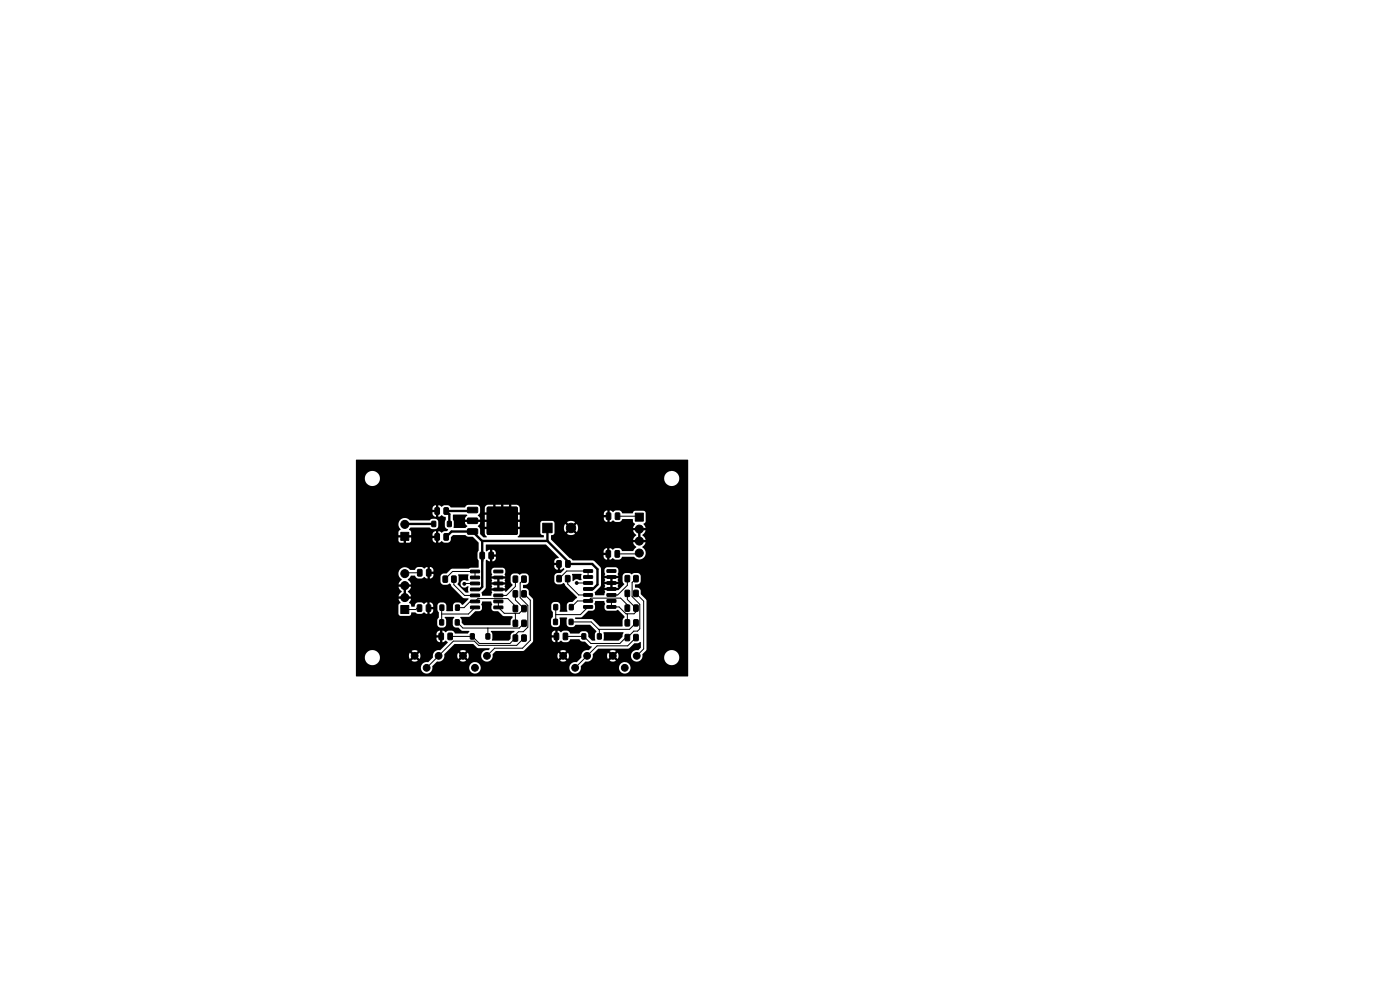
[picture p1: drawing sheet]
<svg xmlns="http://www.w3.org/2000/svg" width="297mm" height="210mm" viewBox="0 0 297 210" stroke-linecap="round" stroke-linejoin="round" font-family="sans-serif">
<g fill="#000" stroke="#000" stroke-width=".21">
<path d="M85 112.9h1.7v1.7h-1.7zM91.6 110.6h.8v1.1h-.8zM92.3 113.2h.7l.2 .1v1.1l-.1 .2h-.6l-.2-.1zM92.3 107.7h.7l.2 .1v1.1l-.1 .2h-.6l-.2-.1zM94.2 113.2h.7l.2 .1v1.1l-.1 .2h-.6l-.2-.1zM94.2 107.7h.7l.2 .1v1.1l-.1 .2h-.6l-.2-.1zM94.9 110.6h.8v1.1h-.8zM99.2 107.7l2-.1 .1 .2v.8l-.2 .2h-1.8l-.2-.3zM99.2 109.9h2l.1 .2v.8l-.2 .2h-1.8l-.2-.3zM99.2 112.2h2l.1 .2v.8l-.2 .2-1.8-.1-.2-.2zM101.9 117.2l.6-.1 .3 .2v1l-.2 .3h-.6l-.2-.2zM103.4 107.6h2.9v2.6h-2.9z"/>
<path d="M103.4 110.7h2.9v2.6h-2.9zM103.4 107.6h6.3v5.7h-6.3zM103.8 117.2l.6-.1 .3 .2v1l-.2 .3h-.6l-.2-.2zM106.8 107.6h2.9v2.6h-2.9zM106.8 110.7h2.9v2.6h-2.9zM115.1 111h2v2h-2zM128.6 116.8h.7l.2 .1v1.1l-.1 .2h-.6l-.2-.1zM128.7 108.8h.6l.3 .1v1.1l-.2 .2h-.5l-.3-.1zM130.5 116.8h.7l.2 .1v1.1l-.1 .2h-.6l-.2-.1zM130.6 108.8h.6l.3 .1v1.1l-.2 .2h-.5l-.3-.1zM134.8 108.9h1.7v1.7h-1.7zM85 128.5h1.7v1.7h-1.7z"/>
<path d="M88.6 128.3h.7l.2 .1v1.1l-.2 .2h-.6l-.2-.1zM88.6 120.8h.7l.2 .1 .1 1.1-.2 .2h-.6l-.2-.1zM90.5 128.3h.7l.2 .1v1.1l-.2 .2h-.6l-.2-.1zM90.5 120.8h.7l.2 .1v1.1l-.1 .2h-.6l-.2-.1zM93.4 128.4h.7v1h-.7zM94 122.2h.7l.3 .1v1l-.2 .2-.6 .1-.2-.2zM93.2 134.3h.7l.2 .1v1.1l-.2 .2h-.6l-.2-.1zM93.3 131.5h.8v1.1h-.8zM95.8 122.2h.7l.3 .1v1l-.2 .2-.6 .1-.2-.2zM95.1 134.3h.7l.2 .1v1.1l-.2 .2h-.6l-.2-.1zM96.7 128.4h.7v1h-.7zM96.6 131.5h.8v1.1h-.8z"/>
<path d="M99.8 134.5h.8v1h-.8zM99.8 121l1.9-.1v.5l-1.8 .1zM99.8 122.2h1.9v.5l-1.8 .1zM99.8 123.5h1.9v.5l-1.8 .1zM99.8 124.8h1.9v.4l-1.8 .1zM99.8 126.1l1.9-.1v.5l-1.8 .1zM99.8 127.3h1.9v.5l-1.8 .1zM99.8 128.6h1.9v.5h-1.8zM103.1 134.5h.8v1h-.8zM104.8 128.6h1.8l.1 .5h-1.9zM104.8 127.3h1.8l.1 .5-1.9 .1zM104.8 126.1l1.8-.1 .1 .5-1.9 .1z"/>
<path d="M104.8 124.8h1.8l.1 .4-1.9 .1zM104.8 123.5h1.8l.1 .5-1.9 .1zM104.8 122.2h1.8l.1 .5-1.9 .1zM104.8 121l1.8-.1 .1 .5-1.9 .1zM108.9 128.5l.7-.1 .2 .2v1l-.1 .2h-.6l-.3-.2zM108.9 122.2h.7l.2 .1v1l-.1 .2-.6 .1-.3-.2zM108.9 134.7h.7l.2 .1v1l-.1 .2-.6 .1-.3-.2zM108.9 131.6l.7-.1 .2 .2v1l-.1 .2h-.6l-.3-.1zM108.9 125.3h.7l.2 .1v1l-.1 .3h-.6l-.3-.2zM110.7 128.5l.7-.1 .3 .2v1l-.2 .2h-.6l-.2-.2zM110.7 122.2h.7l.3 .1v1l-.2 .2-.6 .1-.2-.2zM110.7 134.7h.7l.3 .1v1l-.2 .2-.6 .1-.2-.2z"/>
<path d="M110.7 131.6l.7-.1 .3 .2v1l-.2 .2h-.6l-.2-.1zM110.7 125.3h.7l.3 .1v1l-.2 .3h-.6l-.2-.2zM117.5 128.3h.8v1h-.8zM118.2 122.1h.7l.2 .1v1l-.1 .2-.7 .1-.2-.2zM117.5 131.4h.7v1.1h-.7zM117.6 134.3h.7l.2 .1v1.1l-.1 .2h-.6l-.2-.1zM118.2 119l.6-.1 .3 .2v1l-.2 .2-.6 .1-.2-.2zM120 122.1h.7l.2 .1v1l-.1 .2-.6 .1-.3-.2zM119.5 134.3h.7l.2 .1 .1 1.1-.2 .2h-.6l-.2-.1zM120.8 128.3h.8v1h-.8zM120.1 119l.6-.1 .3 .2v1l-.2 .2-.6 .1-.2-.2zM120.8 131.4h.7v1.1h-.7z"/>
<path d="M123.5 134.5h.7v1h-.7zM123.8 120.9l1.8-.1 .1 .5-1.8 .1zM123.8 122.1h1.8l.1 .5-1.8 .1zM123.8 123.4h1.8l.1 .5-1.8 .1zM123.8 124.7h1.8l.1 .4-1.8 .1zM123.8 126l1.8-.1 .1 .5-1.8 .1zM123.8 127.2h1.8l.1 .5-1.8 .1zM123.8 128.5h1.8l.1 .5h-1.8zM126.8 134.5h.7v1h-.7zM128.8 128.5h1.8l.1 .5h-1.9zM128.8 127.2h1.8l.1 .5-1.9 .1zM128.8 126l1.8-.1 .1 .5-1.9 .1z"/>
<path d="M128.8 124.7h1.8l.1 .4-1.9 .1zM128.8 123.4h1.8l.1 .5-1.9 .1zM128.8 122.1h1.8l.1 .5-1.9 .1zM128.8 120.9l1.8-.1 .1 .5-1.9 .1zM132.6 122.1h.7l.3 .1v1l-.2 .2-.6 .1-.2-.2zM132.6 128.4l.7-.1 .3 .2v1l-.2 .2h-.6l-.2-.2zM132.6 131.5l.7-.1 .3 .2v1l-.2 .2h-.6l-.2-.1zM132.6 134.6h.7l.3 .1v1l-.2 .2-.6 .1-.2-.2zM132.6 125.2h.7l.3 .1v1l-.2 .3h-.6l-.2-.2zM134.5 122.1h.7l.2 .1v1l-.1 .2-.6 .1-.3-.2zM134.5 128.4l.7-.1 .2 .2v1l-.1 .2h-.6l-.3-.2zM134.5 131.5l.7-.1 .2 .2v1l-.1 .2h-.6l-.3-.1z"/>
<path d="M134.5 134.6h.7l.2 .1v1l-.1 .2-.6 .1-.3-.2zM134.5 125.2h.7l.2 .1v1l-.1 .3h-.6l-.3-.2z"/>
<circle cx="79" cy="118" r=".3"/>
<circle cx="85" cy="103" r=".3"/>
<circle cx="85.9" cy="111.2" r=".85"/>
<circle cx="97.3" cy="117.2" r=".3"/>
<circle cx="97.7" cy="110.4" r=".3"/>
<circle cx="101.7" cy="103.5" r=".3"/>
<circle cx="107.3" cy="117.5" r=".3"/>
<circle cx="116.3" cy="117.5" r=".3"/>
<circle cx="120" cy="103.5" r=".3"/>
<circle cx="121.1" cy="112" r="1"/>
<circle cx="122.2" cy="117.5" r=".3"/>
<circle cx="129.8" cy="119.2" r=".3"/>
<circle cx="135.6" cy="114.8" r=".85"/>
<circle cx="135.6" cy="112.2" r=".85"/>
<circle cx="135.6" cy="117.3" r=".85"/>
<circle cx="137" cy="103" r=".3"/>
<circle cx="79" cy="134.5" r=".3"/>
<circle cx="85.9" cy="126.8" r=".85"/>
<circle cx="85.9" cy="121.7" r=".85"/>
<circle cx="85.9" cy="124.2" r=".85"/>
<circle cx="88" cy="139.1" r=".72"/>
<circle cx="93" cy="139.1" r=".72"/>
<circle cx="98.2" cy="139.1" r=".72"/>
<circle cx="98.5" cy="123.9" r=".3"/>
<circle cx="98.5" cy="122.5" r=".3"/>
<circle cx="103.2" cy="131.8" r=".3"/>
<circle cx="103.3" cy="139.1" r=".72"/>
<circle cx="107" cy="135" r=".3"/>
<circle cx="115" cy="131" r=".3"/>
<circle cx="119.5" cy="139.1" r=".72"/>
<circle cx="122.3" cy="122.2" r=".3"/>
<circle cx="122.3" cy="123.7" r=".3"/>
<circle cx="124.5" cy="139.1" r=".72"/>
<circle cx="130" cy="139.1" r=".72"/>
<circle cx="130" cy="135" r=".3"/>
<circle cx="130" cy="131" r=".3"/>
<circle cx="135.1" cy="139.1" r=".72"/>
<circle cx="142.5" cy="123.4" r=".3"/>
<circle cx="142.5" cy="134" r=".3"/>
<circle cx="90.5" cy="141.7" r=".72"/>
<circle cx="100.8" cy="141.7" r=".72"/>
<circle cx="122" cy="141.7" r=".72"/>
<circle cx="132.5" cy="141.7" r=".72"/>
</g>
<g fill="none" stroke="#000" stroke-width=".21">
<path d="M85.5 111.1l-.1 .1M100.1 112.6l.1 .2M100.2 108.2l-.2 .2M131 109.5h4.4l.2 .2M135.6 117.3l-.2 .2h-4.5M89 129h-.5l-.3 .3h-2.3M89 121.5h-2.9l-.2 .2M93.7 128.9v3.1M95.5 135h4.7l1.5 1.5h6.5l1.1-1.1M96.3 122.9v1.1l2.3 2.3h2.2M97 132l1.2 1.2h12l1-1M97 128.9h1.5l1.3-1.3h1l.6-.6h6.3l1.6 1.6v.5"/>
<path d="M100.8 123.8l-2.3 .1M100.8 128.9l-1.4 1.4h-5.7M100.8 122.5v-1.3h-4.8l-1.5 1.7M100.8 125h.9M103.5 133.2v1.8M109.3 130.1v2.1M109.3 122.9v1.5l-1.9 1.9h-1.7M109.3 126v1.3l1.9 1.8-1 1h-3.2l-1.3-1.2v-1.3M109.3 135.4h.4M111.2 122.9l-.8 .8v3.1l1.6 1.6v4.6l-1 1h-1l-.7 .7v.7M111.2 135.4l-1.6 1.5h-8.1l-.9-.9h-4.4l-5.7 5.7M111.2 126l1.3 1.3v8.6l-1.7 1.6h-5.9l-1.6 1.6"/>
<path d="M117.8 128.8v3.1M120.4 122.8v1.1l2.4 2.3h2M121.2 131.9h4.2l1.6 1.6M121.2 128.8l1.3-1.3h2.3l.6-.6h6.3l1.4 1.4v.7M122.3 123.7h2.5M124.8 128.8l-1.7 1.6h-5.2M124.8 122.4v-1.3h-4.6l-1.6 1.7M127 133.5l.1 .2v1.3M133 130.2l.1 1.9M133.1 122.8v1.4l-2.1 2h-1.3M133.1 125.9v1.3l1.8 1.8v.8l-.4 .4h-1.7l-1.5-1.4h-1.6v-1.3M134.9 132.1l-1.4 1.4h-6.5"/>
<path d="M134.9 122.8l-.8 .8v3l1.6 1.6v5.2l-.5 .5h-.7l-1.4 1.4h-.3l-1.3 1.2h-6.2l-1.4-1.5h-4M134.9 135.3l-1.7 1.7h-6.5l-4.7 4.7M134.9 125.9l1.7 1.6v10.2l-1.5 1.4"/>
</g>
<path d="M92 111.1l-6.1 .1M94.6 113.9l1.2-1.1h4.4l2.1 2M100 108.4h-5.4l.7 .7v2M116.1 114.8l4.4 4.3v.9M116.1 114.8h-13.8v9.7l-.6 .5M116.1 112v2.8M120.5 119.6h5.1l1.1 1.2v3.2l-.9 .9h-1" fill="none" stroke="#000" stroke-width=".5"/>
<path d="M75.5 97.6h70.5l-.1 45.9h-70.3l-.1-.1v-1.8h13.8a1.22 1.22 0 0 0 1.2 1.3 1.22 1.22 0 0 0 1.2-1.3h7.8v.2a1.22 1.22 0 0 0 1.9 .9 1.22 1.22 0 0 0 0-2.1 1.22 1.22 0 0 0-1.9 1h-7.8v-.3l1-1a1.24 1.24 0 0 0 1.6-1.3h2.7l.2 .8 .6-.6 .4 .3-.6 .7a1.22 1.22 0 0 0 1.3-.1l-.6-.6 .3-.3 .7 .6a1.22 1.22 0 0 0-.1-1.3l-.6 .6-.3-.4 .6-.6a1.22 1.22 0 0 0-1.3 0l.6 .6-.4 .4-.6-.6-.2 .5h-2.7v-.3l2.1-2.1h3.9l1 .9h2.5l-.1 .4a1.23 1.23 0 0 0-1.6 .9 1.23 1.23 0 0 0 1.1 1.5 1.23 1.23 0 0 0 1.3-1.3h13.7l.2 .8 .7-.6 .3 .3-.6 .7a1.22 1.22 0 0 0 1.3-.1l-.6-.6 .4-.3 .6 .6a1.22 1.22 0 0 0 0-1.3l-.6 .6-.4-.4 .6-.6a1.22 1.22 0 0 0-1.3 0l.6 .6-.3 .4-.7-.6-.2 .5h-13.7v-.3l.7-.6h5.9l1.9-1.9 .1-.7h3.9a.74 .74 0 0 0 .8 .7v-.9h-.8v.2h-3.9v-1h3.9v.3h.8v-1l-.5 .1-.3 .6h-3.9v-7.3l-.9-1.1-.2-1-.3-.3-.7-.1v-.6a.89 .89 0 0 0 1.2-.7v-1.2l-.5-.5h-1l-.4 .2-.5-.2h-.9l-.4 .2-.2 .4v1.2l.4 .7-1.3 1.3h-.2v-.2h-2.9a.87 .87 0 0 1-.2 1.1l-1.8-.1-.1-.6 .8-.9 .1-.8h1.2l.1 .4-.1 .4h2.9l-.2-.4 .2-.4h-1.2v.8h-.5v-.8h-2.4v-1.2h1.2l.1 .3-.1 .4h2.9l-.2-.3 .2-.4h-1.2v.7h-.5v-.7h-2.4v-1.8h1.1l.2 .8-.1 .5h2.9l-.2-.4 .2-.9-.1-.3-.4-.3h-1.9l-.4 .3-.2 .3h-1.1v-.8h14.5l.3 .5 .4 .2v-1h-.7v.3h-14.5l.1-1.4 .6 .3h.7a.79 .79 0 0 0 .7-1h-.8v1h-.5v-1.5h1.3v-.3a.74 .74 0 0 0-.8-.7v1h-.5v-1l-.6 .4-.2-.2v-1.2l12.7-.1 2.7 2.7a.33 .33 0 0 1-.5 .3l-.3 .3-.1 .6h.9l.3 .3v1.2l.7-.4 .2 .2-.7 .8-.8 .1-.4 .2-.2 .3v1.2a.74 .74 0 0 0 .7 .7l.7-.1 .6-.2 .4 .5 2.4 2.6-.9 .9h-.7l-.4 .3-.2 .4 .1 1.4h-1.5v-1.4a.72 .72 0 0 0-.6-.7l-.8 .1-.4 .5v1l.3 .6v.9l-.4 .7v.9l.3 .5 .9 .1 .5-.2 .2-.5-.1-1.3h1.5l.1 .1-.1 1.3 .4 .6h.9l.6-.5h3l1.4 1.4-.3 .6 .1 1.3-.6 .1-.9-.8-.1-.8-.5-.4-.9 .1-.4 .4h-1.9l-.6-.6h-.9l-.5 .3-.7-.3v2.4l.7-.3 .5 .3h.9l.6-.6h1.8l.5 .4 .8 .1 .9 .9 .5 .1v.2l-.6 .6a1.35 1.35 0 0 0-1.6 1.6l-1 1a1.23 1.23 0 0 0-1.5 1 1.23 1.23 0 0 0 1.2 1.4 1.23 1.23 0 0 0 1.2-1.3h8.1v.2a1.22 1.22 0 0 0 1.9 .9 1.22 1.22 0 0 0 0-2.1 1.22 1.22 0 0 0-1.9 1h-8.1v-.3l1-1a1.24 1.24 0 0 0 1.6-1.3h3l.2 .8 .6-.6 .4 .3-.6 .7a1.22 1.22 0 0 0 1.3-.1l-.7-.6 .4-.3 .6 .6a1.22 1.22 0 0 0 0-1.3l-.6 .6-.4-.4 .6-.6a1.22 1.22 0 0 0-1.3 0l.7 .6-.4 .4-.6-.6-.2 .5h-3v-.3l1.1-1.1h6.3l1.4-1.1 .7-.1 .6-.2v1.2l-.5 .5a1.23 1.23 0 0 0-1.5 .9 1.23 1.23 0 0 0 .9 1.5 1.23 1.23 0 0 0 1.5-.9h4.6v.2a1.61 1.61 0 0 0 2.4 1.3 1.61 1.61 0 0 0 0-2.8 1.61 1.61 0 0 0-2.4 1.3h-4.6v-.6l.9-1.1v-10.3l-1.2-1.3-.1-.8a.84 .84 0 0 0-1.1-.6l-.1-.1 .1-.6a.89 .89 0 0 0 1.1-.7v-1.2l-.4-.5h-1l-.5 .2-.5-.2h-.8l-.5 .2-.1 .4v1.2l.3 .5-1.2 1.3h-3a.87 .87 0 0 1-.1 1.1l-1.9-.1v-.6l1.1-1.1 .2-.6h.7l.2 .4-.2 .4h3l-.2-.4 .2-.4h-1.2v.8h-.5v-.8h-2v-1.2h.7l.2 .3-.2 .4h3l-.2-.3 .2-.4h-1.2v.7h-.5v-.7h-2v-1.8h.7l.2 .8-.2 .5h3l-.2-.4 .2-.5-.1-.7-.5-.3h-1.8l-.4 .3-.2 .3h-.7l-.2-.6-1.5-1.4h-4.3l-1-.9h7.6l.2 .6 .5 .1v-.9h-.7v.2h-7.6l-1.1-1h8.7v.3h.7v-1h.5v2.4l.7-.3 .5 .3h.9l.6-.6h2.5a1.4 1.4 0 0 0 2.2 .1 1.4 1.4 0 0 0-.4-2.2l.5-.5 .2-.5h-.9v-.5h.9l-.2-.4-.5-.6 .5-.6 .2-.4h-.9v-.5h.9l-.5-.8 .5-.5v-1.9l-.2-.3-.3-.2h-1.8l-.3 .2-.2 .4h-2.1l-.7-.6h-.8l-.6 .3-.7-.3v2.4l.8-.3 .5 .3h.8l.7-.6 2.2 .1v.6l.4 .4-.4 .8h.9v.5h-.9l.2 .4 .5 .6-.5 .6-.2 .4h.9v.5h-.9l.2 .5 .5 .6-.7 .8h-2.3l-.6-.6h-.9l-.5 .3-.5-.3h-.7a.74 .74 0 0 0-.7 .7h-8.7l-2.5-2.5v-.9l.7-.4v-1.3h2l.3 1 .7-.8 .4 .4-.7 .8a1.49 1.49 0 0 0 1.7-.1l-.7-.7 .3-.4 .8 .7a1.49 1.49 0 0 0 0-1.7l-.8 .8-.3-.4 .6-.8a1.49 1.49 0 0 0-1.6 .1l.7 .7-.4 .4-.7-.8-.3 .8h-2v-1l-.2-.3h-2.5l-.3 .4v2l.3 .4 .5 .2-.1 .4h-5.4l-.1-.2 .4-.5v-1.1h-7.4l.1 1.1 .4 .6-.7 .1-.8-.7v-1.1l-.3-.5h8.7v-1h-1.7v1h-.5v-1h-2.9v1h-.5v-1h-1.8v1h-1.4v-.2l.4-.4v-.4h-3.2l.1 .4 .4 .5-.4 .4h-2.4l-.1-.1 .1-1.2-.2-.5v-.9l.1-.2 2.8 .1 .1 .1-.4 .5-.1 .4h11.6v-.2h17.9a.74 .74 0 0 0 .8 .7v-.9h-.8v.2h-17.9v-.8h-1.7v1h-.5v-1h-1.2v1h-.5v-1h-1.2v1h-.5v-1h-1.8v1h-1v-.4l-.4-.5 .3-.3h26.4v.3h.8v-1l-.5 .1-.3 .6h-26.4l.1-1.2h1v.9h7.4v-1.2l-.5-.4h-1.2v1.6h-.5v-1.6h-1.2v1.6h-.5v-1.6h-1.2v1.6h-.5v-1.6h-1.2l-.4 .3-.2 .4h-1a.74 .74 0 0 0-.6-.7h-2l-.6 .5h-2.9l-.8-.4h-.7l-.5 .3-.7-.3v2.4l.7-.3 .9 .4-.2 2 .1 .3 .6 .4-.3 .3h-.6l-.5 .3-.7-.3v2.4l.7-.3 .5 .3h.7a.74 .74 0 0 0 .7-.7l.1-.5 .4-.4h2.6l.5 .3 1.1 .1 1.2 1.2v1.7l-.2 .4v1.2l.2 .5v1.4l-.1 .1h-1.6l-.4 .2-3.6 .1-1 .9-.8 .1-.4 .2-.1 .3-.1 1.2a.74 .74 0 0 0 .7 .7l.8-.1 .5-.2 .4 .6 2.4 2.4 1.1 .1 .1 .2-1.2 1.2-.8-.5-1 .2-.3 .4-.1 1.2h-1.3v-1.2l-.4-.5-.8-.1-.4 .2-.3 .5v.9l.3 .5v1.1l-.3 .5v1.2l.5 .4h.9l.5-.7-.1-.9-.2-.6h1.9l.1 .1-.3 .5-.1 .9 .3 .6 1 .1 .7 .7h1.5l.1 .2-.4 .4h-2.6l-.7-.6h-.8l-.6 .3-.6-.3v2.4l.7-.3 .4 .4-1.6 1.6a1.35 1.35 0 0 0-1.6 1.6l-1 1a1.24 1.24 0 0 0-1.5 1.1h-13.8v-2.2h1.9v.2a1.6 1.6 0 0 0 1.9 1.5 1.6 1.6 0 0 0 1.2-2.1h6.2l.2 .8 .7-.6 .3 .3-.6 .7a1.22 1.22 0 0 0 1.3-.1l-.6-.6 .4-.3 .6 .6a1.22 1.22 0 0 0 0-1.3l-.6 .6-.4-.4 .6-.6a1.22 1.22 0 0 0-1.3 0l.6 .6-.3 .4-.7-.6-.2 .5h-6.2a1.6 1.6 0 0 0-1.7-1.1 1.6 1.6 0 0 0-1.4 1.5h-1.9v-3.9h17.1l.3 .6 .4 .1v-.9h-.7v.2h-17.1v-1h17.1v.3h.7v-1a.74 .74 0 0 0-.7 .7h-17.1v-12.9h9l.2 .8 .5 .6-.5 .5-.2 .5h.9v.5h-.9l.2 .4 .5 .6-.5 .6-.2 .4h.9v.5h-.9l.5 .8-.5 .5v1.9l.2 .3 .3 .2 1.8-.1 .4-.2 .1-.5h.8l.5 .3h.7l.7-.3 .5 .3h.7a.78 .78 0 0 0 .7-.9h-.7v.9h-.6v-1.4h1.3v-.3a.74 .74 0 0 0-.7-.7v1h-.6v-1l-.7 .3-.5-.3h-.7a1.17 1.17 0 0 0-.8 .9l-.7-.1a.57 .57 0 0 0-.4-.7l.4-.9h-.9v-.5h.9l-.2-.4-.5-.6 .5-.6 .2-.4h-.9v-.5h.9l-.2-.5-.5-.6 .7-.8h.8l.3 .5 .3 .1h.9l.5-.3 .5 .3h.7a.79 .79 0 0 0 .8-.9h-.8v.9h-.5v-1.4h1.2v-.3a.74 .74 0 0 0-.7-.7v1h-.5v-1l-.7 .3-.5-.3h-.9l-.6 .6h-1a1.39 1.39 0 0 0-1.4-.5 1.39 1.39 0 0 0-1.1 1.2h-9v-10.5h9l.1 .7 .4 .5-.4 .4-.1 .8h.9v.5h-.9l.1 .9 .4 .2h.6v-.9h.5v.9h.9l.2-.2v-.5h4.5l.3 .6 .5 .1v-1h-.8v.3h-4.5v-.4h-.9v-.5h.9v-.1h4.5v.2h.8v-.9a.74 .74 0 0 0-.8 .7h-4.5v-.7l-.4-.4 .3-.4h4l.6 .3h.6a.72 .72 0 0 0 .7-.6l-.1-1.1-.5-.4h-.7l-.6 .3h-4.1l-.2-.2a1.35 1.35 0 0 0-2.3 .9h-9v-2.2h16.2l.3 .6 .5 .1v-1h-.8v.3h-16.2v-1h16.2v.2h.8v-.9a.74 .74 0 0 0-.8 .7h-16.2v-6.5h1.9v.2a1.61 1.61 0 0 0 1.7 1.5 1.61 1.61 0 0 0 1.5-1.7h60.3v.2a1.61 1.61 0 0 0 2.4 1.3 1.61 1.61 0 0 0 0-2.8 1.61 1.61 0 0 0-2.4 1.3h-60.3v-.3a1.61 1.61 0 0 0-1.7-1.2 1.61 1.61 0 0 0-1.5 1.5h-1.9zM135.4 112.7h.5v1.6h-.5zM85.6 124.7h.5v1.6h-.5zM97.2 121.9h2.2v1.2l-.4 .1a.82 .82 0 0 0-1.2 .2 .82 .82 0 0 0 .2 1.1 .82 .82 0 0 0 1.2-.1h.2v1.2l-.5 .1-1.8-1.7 .2-.6zM97.7 130.9l1.9-.1 1.2-1.1 .9-.1 .4-.2 .2-.8-.2-.4 .2-.6h1.8l.3 .6-.2 .9 .3 .4 1.2 .2 1 1h2v.4a1.19 1.19 0 0 0-.4 1.4l-.1 .1h-9.7l-.5-.5-.1-.6zM104.2 133.9l4.9-.1v.2l-.1 .2a.74 .74 0 0 0-.7 .6v.7l-.4 .4h-3.4l-.1-.1v-1.3zM121.3 121.8h2l.1 1.2h-.5a.92 .92 0 0 0-1.3 .3zM122 131l1.4-.1 1.4-1.3 1.2-.2 .2-.4-.1-.9 .3-.6h1.8l.2 .6-.2 .9 .3 .4 .3 .2h1.8l.5-.2 1.4 1.4-.4 .7v1.3l-.1 .1h-4.7l-1.6-1.5-3.5-.1zM128 134.2l4.2-.1 .1 .1-.2 .9-.9 .8h-3.1l-.1-.1z" fill="#000"/>
</svg>
